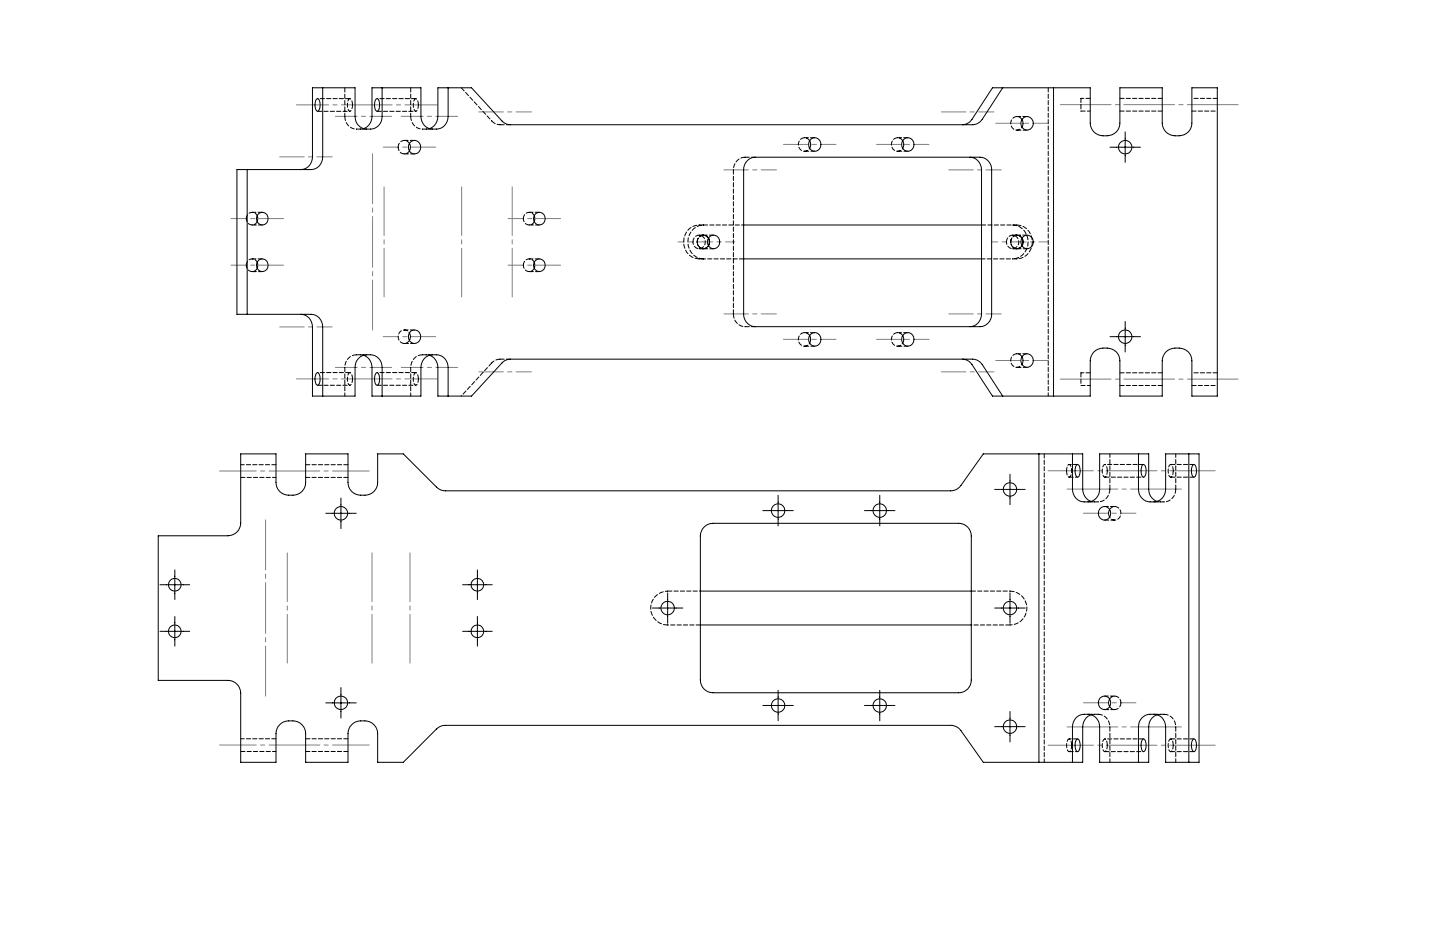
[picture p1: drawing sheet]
<svg xmlns="http://www.w3.org/2000/svg" width="432mm" height="279mm" viewBox="0 0 432 279" stroke-linecap="round" stroke-linejoin="round" font-family="sans-serif">
<g fill="none" stroke="#000" stroke-width=".3">
<path d="M94.8 29.8l.6-.2a3.1 3.1 0 0 1 0 3.7l-.6-.2-.3-1v-1.3zM96.8 26.3v20.7a3.6 3.6 0 0 1-3.5 3.8h-22.3v43.4h22.3a3.6 3.6 0 0 1 3.5 3.8v20.7M112.7 29.8l.5-.2a3.1 3.1 0 0 1 0 3.7 1.91 1.91 0 0 1-.8-2.5zM114.6 26.3v8.6a4.1 4.1 0 0 1-3.4 3.9 4.1 4.1 0 0 1-4.5-2.4l-.2-1.5v-8.6h-12.8v20.7a3.6 3.6 0 0 1-3.5 3.8M134.4 26.3v8.6a4.1 4.1 0 0 1-3.4 3.9 4.1 4.1 0 0 1-4.5-2.4l-.3-1.5v-8.6h-14.7v8.6a3.8 3.8 0 0 1-2.5 3.7M288.6 37.4a3.7 3.7 0 0 0 2.9-1.6l6.1-9.5h29.3v10.6a4.1 4.1 0 0 0 5.1 3.8 3.8 3.8 0 0 0 3.8-3.8v-10.6h12.7v10.6a4.1 4.1 0 0 0 5.1 3.8 3.8 3.8 0 0 0 3.8-3.8v-10.6h7.6v92.4h-7.6v-10.5a4 4 0 0 0-5.1-3.8 3.9 3.9 0 0 0-3.8 3.8v10.5h-12.7v-10.5a4 4 0 0 0-5.1-3.8 3.9 3.9 0 0 0-3.8 3.8v10.5h-29.3l-6.1-9.4a3.7 3.7 0 0 0-2.9-1.6M300.7 26.3l-6.2 9.5a3.7 3.7 0 0 1-2.8 1.6h-138.7a3.6 3.6 0 0 1-2.5-1.1l-9.1-10h-10.1v8.6a3.8 3.8 0 0 1-2.5 3.7M306.5 35.8a2.29 2.29 0 0 1 0 2.3M306.6 35.7a1.9 1.9 0 0 1 2.7-.1 1.9 1.9 0 0 1 0 2.7 1.9 1.9 0 0 1-2.7 0 2.09 2.09 0 0 1 0-2.6zM315.9 26.3v92.4M337.4 39.5v9.2M74.1 50.8v43.4"/>
<path d="M122.8 43a2.23 2.23 0 0 1 0 2.3M122.9 42.8a1.9 1.9 0 0 1 2.7 0 1.9 1.9 0 0 1 0 2.7 1.9 1.9 0 0 1-2.7-.1 2.22 2.22 0 0 1 0-2.6zM224 48.3a3.2 3.2 0 0 1 2.4-1.2h67.5a3.7 3.7 0 0 1 3.5 3.8v43.2a3.7 3.7 0 0 1-3.5 3.8h-67.5a3.7 3.7 0 0 1-3.4-3.8v-43.2a3.8 3.8 0 0 1 1-2.6zM242.8 42.2a2.29 2.29 0 0 1 0 2.3M242.9 42a1.9 1.9 0 0 1 2.7 0 1.9 1.9 0 0 1 0 2.7 1.9 1.9 0 0 1-2.7-.1 2.22 2.22 0 0 1 0-2.6zM270.7 42.2a2.1 2.1 0 0 1 0 2.3M270.8 42a1.9 1.9 0 0 1 2.7 0 1.9 1.9 0 0 1 0 2.7 1.9 1.9 0 0 1-2.7-.1 2.22 2.22 0 0 1 0-2.6zM290.8 47.1a3.7 3.7 0 0 1 3.5 3.8v43.2a3.7 3.7 0 0 1-3.5 3.8M332.8 44.1h9.2M77.1 64.6l.2 .9-.2 1M77.1 78.6l.2 .9-.2 .9M77.3 78.3a1.78 1.78 0 0 1 2.6-.1 1.78 1.78 0 0 1 0 2.6 1.78 1.78 0 0 1-2.6 0 2.01 2.01 0 0 1 0-2.5z"/>
<path d="M77.3 64.3a1.78 1.78 0 0 1 2.6 0 1.78 1.78 0 0 1 0 2.5 1.78 1.78 0 0 1-2.6 0 2.01 2.01 0 0 1 0-2.5zM160.2 78.6l.2 .9-.2 .9M160.2 64.6l.2 .9-.2 1M160.4 64.3a1.78 1.78 0 0 1 2.5 0 1.78 1.78 0 0 1 0 2.5 1.78 1.78 0 0 1-2.5 0 2.01 2.01 0 0 1 0-2.5zM160.4 78.3a1.78 1.78 0 0 1 2.5-.1 1.78 1.78 0 0 1 0 2.6 1.78 1.78 0 0 1-2.5 0 2.01 2.01 0 0 1 0-2.5zM212.4 71.4a2.29 2.29 0 0 1 0 2.3 2.29 2.29 0 0 0 0-2.3zM212.5 71.2a1.9 1.9 0 0 1 2.8 0 1.9 1.9 0 0 1 0 2.7 1.9 1.9 0 0 1-2.8-.1 2.22 2.22 0 0 1 0-2.6zM223 77.6h71.3M223 67.5h71.3M306.5 71.4a2.29 2.29 0 0 1 0 2.3 2.29 2.29 0 0 0 0-2.3zM306.6 71.2a1.9 1.9 0 0 1 2.7 0 1.9 1.9 0 0 1 0 2.7 1.9 1.9 0 0 1-2.7-.1 2.09 2.09 0 0 1 0-2.6zM90.2 94.2a3.6 3.6 0 0 1 3.5 3.8v20.7h12.8v-8.5a4.1 4.1 0 0 1 3.3-3.9 4.1 4.1 0 0 1 4.5 2.4l.3 1.5v8.5"/>
<path d="M122.8 99.8a2.23 2.23 0 0 1 0 2.3M122.9 99.6a1.9 1.9 0 0 1 2.7 0 1.9 1.9 0 0 1 0 2.7 1.9 1.9 0 0 1-2.7-.1 2.22 2.22 0 0 1 0-2.6zM337.4 96.4v9.1M94.8 112l.3-.3a1.95 1.95 0 0 1 .9 2.6l-.4 1-.2 .2-.6-.2-.4-1.7zM109 106.5a3.7 3.7 0 0 1 2.5 3.7v8.5h14.7v-8.5a4.1 4.1 0 0 1 3.4-3.9 4.1 4.1 0 0 1 4.5 2.4l.3 1.5v8.5M112.7 112l.2-.3a1.91 1.91 0 0 1 .9 2.6l-.3 1-.6 .2a3.2 3.2 0 0 1-.2-3.5zM128.8 106.5a3.7 3.7 0 0 1 2.5 3.7v8.5h10.1l9.1-9.9a3.6 3.6 0 0 1 2.5-1.1h138.7a3.7 3.7 0 0 1 2.8 1.6l6.2 9.4M242.8 100.6a2.29 2.29 0 0 1 0 2.3M242.9 100.4a1.9 1.9 0 0 1 2.7 0 1.9 1.9 0 0 1 0 2.7 1.9 1.9 0 0 1-2.7-.1 2.22 2.22 0 0 1 0-2.6zM270.7 100.6a2.1 2.1 0 0 1 0 2.3M270.8 100.4a1.9 1.9 0 0 1 2.7 0 1.9 1.9 0 0 1 0 2.7 1.9 1.9 0 0 1-2.7-.1 2.22 2.22 0 0 1 0-2.6zM306.5 106.9a2.29 2.29 0 0 1 0 2.4"/>
<path d="M306.6 106.8a1.9 1.9 0 0 1 2.7-.1 1.9 1.9 0 0 1 0 2.7 1.9 1.9 0 0 1-2.7 0 2.09 2.09 0 0 1 0-2.6zM332.8 100.9h9.2M311.5 136.1v92.4M321.6 136.1v10.5a3.8 3.8 0 0 0 4.6 3.9 3.7 3.7 0 0 0 3.5-3.9v-10.5h14.8v10.5a3.7 3.7 0 0 0 2.5 3.7M322.8 139.5l.5-.2a3.1 3.1 0 0 1 0 3.7h-.3a3.1 3.1 0 0 1-.2-3.5zM341.4 136.1v10.5a4.1 4.1 0 0 0 3.3 3.9 4.1 4.1 0 0 0 4.5-2.4l.3-1.5v-10.5h10.1v92.4h-10.1v-10.6a3.8 3.8 0 0 0-4.6-3.8 3.6 3.6 0 0 0-3.5 3.8v10.6M342.5 139.5l.5-.2a3.1 3.1 0 0 1 0 3.7l-.5-.2-.3-1v-1.3zM356.5 136.1v92.4M357.6 139.5l.6-.2a3.2 3.2 0 0 1 0 3.7h-.3a3.1 3.1 0 0 1-.3-3.5zM97.7 153.9h9.1M102.2 149.3v9.2M211.1 158a3.7 3.7 0 0 1 2.7-1.1h73.6a3.8 3.8 0 0 1 3.9 3.8v43.2a3.7 3.7 0 0 1-3.9 3.8h-73.6a3.8 3.8 0 0 1-3.8-3.8v-43.2a4.1 4.1 0 0 1 1.1-2.7z"/>
<path d="M228.7 153.1h9.2M233.3 148.5v9.2M259.2 153.1h9.2M263.8 148.5v9.2M298.3 146.7h9.1M302.9 142.2v9.1M327.2 150.3a3.8 3.8 0 0 1-2.5-3.7v-10.5h-29.8l-6.8 9.4a3.7 3.7 0 0 1-3.1 1.6h-151.4a3.7 3.7 0 0 1-2.7-1.1l-10-9.9h-7.7v8.5a4 4 0 0 1-5 3.8 3.8 3.8 0 0 1-3.8-3.8v-8.5h-12.7v8.5a4 4 0 0 1-5.1 3.8 3.8 3.8 0 0 1-3.8-3.8v-8.5h-10.6v20.7a3.9 3.9 0 0 1-3.8 3.8h-21v43.4h21a3.9 3.9 0 0 1 3.8 3.8v20.7h10.6v-8.6a4.1 4.1 0 0 1 5-3.8 3.9 3.9 0 0 1 3.9 3.8v8.6h12.7v-8.6a4.1 4.1 0 0 1 5-3.8 3.9 3.9 0 0 1 3.8 3.8v8.6h7.7l10-10a3.8 3.8 0 0 1 2.7-1h151.4a3.8 3.8 0 0 1 3.1 1.5l6.8 9.5h29.8v-10.6a3.8 3.8 0 0 1 2.5-3.6M329.8 152.6a1.9 1.9 0 0 1 2.7-.1 1.9 1.9 0 0 1 0 2.7 1.9 1.9 0 0 1-2.7 0 2.22 2.22 0 0 1 0-2.6zM332.7 152.7a2.1 2.1 0 0 0 0 2.3M48 175.3h8.9M52.4 170.9v8.8M138.7 175.3h8.9"/>
<path d="M143.2 170.9v8.8M200.2 177.7v9.2M210 177.2h81.3M302.9 177.7v9.2M48 189.3h8.9M52.4 184.8v8.9M138.7 189.3h8.9M143.2 184.8v8.9M195.6 182.3h9.2M210 187.4h81.3M298.3 182.3h9.1M97.7 210.7h9.1"/>
<path d="M102.2 206.1v9.2M228.7 211.5h9.2M233.3 206.9v9.2M259.2 211.5h9.2M263.8 206.9v9.2M298.3 217.8h9.1M302.9 213.3v9.1M329.8 209.4a1.91 1.91 0 0 1 2.7-.1 1.91 1.91 0 0 1 0 2.8 1.91 1.91 0 0 1-2.7-.1 2.28 2.28 0 0 1 0-2.6zM332.7 209.5a2.04 2.04 0 0 0 0 2.3M347 214.3a3.7 3.7 0 0 0-2.5 3.6v10.6h-14.8v-10.6a4.1 4.1 0 0 0-3.3-3.8 4.1 4.1 0 0 0-4.5 2.4l-.3 1.4v10.6M323 221.5h.3a3.1 3.1 0 0 1 0 3.8 1.95 1.95 0 0 1-.9-2.5zM342.8 221.5a1.95 1.95 0 0 1 .8 2.6 1.07 1.07 0 0 1-.8 1.2 3.3 3.3 0 0 1 0-3.8z"/>
<path d="M357.6 221.8l.6-.3a3.3 3.3 0 0 1 0 3.8 1.95 1.95 0 0 1-.9-2.5z"/>
<circle cx="337.4" cy="44.1" r="2.03"/>
<circle cx="337.4" cy="100.9" r="2.03"/>
<circle cx="102.3" cy="153.9" r="2.03"/>
<circle cx="233.3" cy="153.1" r="2.03"/>
<circle cx="263.8" cy="153.1" r="2.03"/>
<circle cx="302.8" cy="146.7" r="2.03"/>
<circle cx="52.4" cy="175.3" r="1.91"/>
<circle cx="143.2" cy="175.3" r="1.91"/>
<circle cx="52.4" cy="189.3" r="1.91"/>
<circle cx="143.2" cy="189.3" r="1.91"/>
<circle cx="200.2" cy="182.3" r="2.03"/>
<circle cx="302.8" cy="182.3" r="2.03"/>
<circle cx="102.2" cy="210.7" r="2.02"/>
<circle cx="233.3" cy="211.5" r="2.02"/>
<circle cx="263.8" cy="211.5" r="2.02"/>
<circle cx="302.8" cy="217.8" r="2.03"/>
</g>
<path d="M318.8 146.6h36.7M318.8 217.9h36.7" fill="none" stroke="#808080" stroke-width=".3" stroke-dasharray="15.2 1.3 1.3 1.3" stroke-dashoffset="-1.2"/>
<path d="M110.7 141.2h-44.9M110.7 223.3h-44.9" fill="none" stroke="#808080" stroke-width=".3" stroke-dasharray="15.2 1.3 1.3 1.3" stroke-dashoffset="4.2"/>
<g fill="none" stroke="#808080" stroke-width=".3" stroke-dasharray="15.2 1.3 1.3 1.3" stroke-dashoffset="7.9">
<path d="M143.6 33.6h15.8M282.3 33.6h15.7M298.6 37h15.7M83.9 47h15.7M130.7 44.1h-15.8M217.1 50.9h15.7M234.9 43.3h15.8M262.8 43.3h15.8M284.5 50.9h15.7M85 79.5h-15.7M85 65.5h-15.7M168.1 65.5h-15.8"/>
<path d="M168.1 79.5h-15.8M83.9 98h15.7M217.1 94.1h15.7M284.5 94.1h15.7M130.7 100.9h-15.8M143.6 111.5h15.8M234.9 101.7h15.8M262.8 101.7h15.8M282.3 111.5h15.7M298.6 108.1h15.7M324.9 153.9h15.7M324.9 210.7h15.7"/>
</g>
<path d="M314.2 141.1h50.2M314.2 223.4h50.2" fill="none" stroke="#808080" stroke-width=".3" stroke-dasharray="15.2 1.3 1.3 1.3" stroke-dashoffset="1.6"/>
<path d="M115.2 56v33M138.4 56v33M153.6 56v33M86.2 165.8v33M111.6 165.8v33M122.9 165.8v33" fill="none" stroke="#808080" stroke-width=".3" stroke-dasharray="15.2 1.3 1.3 1.3" stroke-dashoffset=".6"/>
<path d="M111.7 46.1v52.8M79.6 155.9v52.8" fill="none" stroke="#808080" stroke-width=".3" stroke-dasharray="15.2 1.3 1.3 1.3" stroke-dashoffset=".3"/>
<path d="M100.5 34.9h17M120.3 34.9h16.9M100.5 110.1h17M120.3 110.1h16.9" fill="none" stroke="#808080" stroke-width=".3" stroke-dasharray="15.2 1.3 1.3 1.3" stroke-dashoffset="8.7"/>
<path d="M131.1 31.4h-42.2M131.1 113.6h-42.2" fill="none" stroke="#808080" stroke-width=".3" stroke-dasharray="15.2 1.3 1.3 1.3" stroke-dashoffset="5.6"/>
<path d="M317.8 31.4h53.6M317.8 113.7h53.6" fill="none" stroke="#808080" stroke-width=".3" stroke-dasharray="15.2 1.3 1.3 1.3" stroke-dashoffset="-.1"/>
<path d="M210.9 72.5h9.4M304.9 72.5h9.4" fill="none" stroke="#808080" stroke-width=".3" stroke-dasharray="15.2 1.3 1.3 1.3" stroke-dashoffset="12.4"/>
<path d="M203.3 72.5h7.6M297.3 72.5h7.6" fill="none" stroke="#808080" stroke-width=".3" stroke-dasharray="15.2 1.3 1.3 1.3" stroke-dashoffset="13.3"/>
<g fill="none" stroke="#000" stroke-width=".3" stroke-dasharray="1.3 .6">
<path d="M95.2 33.4h9.7M103.4 26.3v8.6M103.4 34.9a3.6 3.6 0 0 0 3.5 3.8M104.9 29.6h-9.7M105.7 31.5a1.58 1.58 0 0 0-.9-1.9 3.2 3.2 0 0 0 0 3.7 1.07 1.07 0 0 0 .9-1.2v-.6M106.9 38.7h3.1M108.1 38.7l.9-.1M113.1 33.4h11.6M123.2 34.9a3.6 3.6 0 0 0 3.4 3.8M123.2 26.3v8.6M124.7 29.6h-11.6M125.4 31.5a1.61 1.61 0 0 0-.8-1.9 3.1 3.1 0 0 0 0 3.7 1.08 1.08 0 0 0 .8-1.2v-.6"/>
<path d="M126.6 38.7h3.1M127.8 38.7l1-.1M138.3 26.3l9.2 10M147.5 36.3a3.6 3.6 0 0 0 2.4 1.1M149.9 37.4h3.1M304.9 39h3.1M306.5 35.8a1.91 1.91 0 0 0-2.8-.3 1.91 1.91 0 0 0-.1 2.8 1.91 1.91 0 0 0 2.8 0l.1-.2M308 34.9h-3.1M314.3 26.3v92.4M324.1 31.4v1.9M324.1 29.5v1.9M324.1 33.3h2.8"/>
<path d="M326.9 29.5h-2.8M335.8 33.3h12.7M348.5 29.5h-12.7M357.4 33.3h7.6M365 29.5h-7.6M119.4 44.1a1.84 1.84 0 0 1 1.2-1.9 1.84 1.84 0 0 1 2.2 .8M121.2 46.1h3.1M122.8 45.3a1.83 1.83 0 0 1-2.2 .7 1.83 1.83 0 0 1-1.2-1.9M124.3 42.1h-3.1M219.9 50.9v43.2M223.4 47.1h3M223.4 47.1a3.7 3.7 0 0 0-3.5 3.8"/>
<path d="M241.3 45.3h3M242.8 42.2a1.91 1.91 0 0 0-2.8-.3 1.91 1.91 0 0 0-.1 2.8 1.91 1.91 0 0 0 2.8-.1l.1-.1M244.3 41.3h-3M269.2 45.3h3M270.7 42.2a1.89 1.89 0 0 0-2.8-.3 1.89 1.89 0 0 0 0 2.8 1.89 1.89 0 0 0 2.8-.2M272.2 41.3h-3M73.8 65.5a1.73 1.73 0 0 1 1.3-1.8 1.73 1.73 0 0 1 2 .9M73.8 79.5a1.73 1.73 0 0 1 1.3-1.8 1.73 1.73 0 0 1 2 .9M75.6 67.5h3.1M77.1 66.5a1.73 1.73 0 0 1-2 .9 1.73 1.73 0 0 1-1.3-1.9M78.7 63.6h-3.1M78.7 77.6h-3.1"/>
<path d="M156.9 79.5a1.73 1.73 0 0 1 1.3-1.8 1.73 1.73 0 0 1 2 .9M156.9 65.5a1.73 1.73 0 0 1 1.3-1.8 1.73 1.73 0 0 1 2 .9M158.7 67.5h3M160.2 66.5a1.73 1.73 0 0 1-2 .9 1.73 1.73 0 0 1-1.3-1.9M161.7 77.6h-3M161.7 63.6h-3M207.8 72.5a1.9 1.9 0 0 1 2.2-2 1.9 1.9 0 0 1 1.4 2.7 1.84 1.84 0 0 1-2.1 1.3 1.84 1.84 0 0 1-1.5-2M209.1 72.5a1.84 1.84 0 0 1 1.2-1.9 1.84 1.84 0 0 1 2.1 .8M209.7 77.6h1.2M209.7 77.6a5.1 5.1 0 0 1-4.7-5.1 5.1 5.1 0 0 1 4.7-5M209.7 67.5h1.2M209.7 74.6h1.2"/>
<path d="M210.9 77.6a5.1 5.1 0 0 1-4.6-5.1 5.1 5.1 0 0 1 4.6-5M210.9 67.5h12.1M210.9 70.5h-1.2M210.9 74.6h3.1M212.4 73.7a1.84 1.84 0 0 1-2.1 .8 1.84 1.84 0 0 1-1.2-2M212.4 71.4a1.89 1.89 0 0 0-2.7-.3 1.89 1.89 0 0 0 0 2.8 1.89 1.89 0 0 0 2.7-.2M214 70.5h-3.1M223 77.6h-12.1M294.3 67.5h10.6M301.8 72.5a1.94 1.94 0 0 1 2.6-1.9 1.94 1.94 0 0 1 .6 3.2 1.83 1.83 0 0 1-2.1 .6 1.83 1.83 0 0 1-1.1-1.9M303.1 72.5a1.84 1.84 0 0 1 1.2-1.9 1.84 1.84 0 0 1 2.2 .8M303.6 67.5a5.1 5.1 0 0 1 4.7 5 5.1 5.1 0 0 1-4.7 5.1"/>
<path d="M303.6 74.6h1.3M304.9 77.6h-10.6M304.9 67.5a5.1 5.1 0 0 1 4.7 5 5.1 5.1 0 0 1-4.7 5.1M304.9 70.5h-1.3M304.9 74.6h3.1M306.5 73.7a1.84 1.84 0 0 1-2.2 .8 1.84 1.84 0 0 1-1.2-2M306.5 71.4a1.91 1.91 0 0 0-2.8-.3 1.91 1.91 0 0 0-.1 2.8 1.91 1.91 0 0 0 2.8-.1l.1-.1M308 70.5h-3.1M75.6 81.4h3.1M77.1 80.4a1.73 1.73 0 0 1-2 .9 1.73 1.73 0 0 1-1.3-1.8M124.3 98.9h-3.1M158.7 81.4h3"/>
<path d="M160.2 80.4a1.73 1.73 0 0 1-2 .9 1.73 1.73 0 0 1-1.3-1.8M219.9 94.1a3.7 3.7 0 0 0 3.5 3.8M223.4 97.9h3M244.3 99.7h-3M272.2 99.7h-3M95.2 115.5h9.7M103.4 110.2v8.5M104.9 111.7h-9.7M105.7 113.6a1.64 1.64 0 0 0-.9-1.9 3.2 3.2 0 0 0 0 3.8h.3a2.12 2.12 0 0 0 .6-1.9M106.9 106.4h3.1M106.9 106.4a3.6 3.6 0 0 0-3.5 3.8M109 106.5l-.9-.1"/>
<path d="M113.1 115.5h11.6M121.2 103h3.1M122.8 102.1a1.89 1.89 0 0 1-2.8 .2 1.89 1.89 0 0 1 0-2.7 1.89 1.89 0 0 1 2.8 .2M123.2 110.2v8.5M124.7 111.7h-11.6M125.4 113.6a1.68 1.68 0 0 0-.8-1.9 3.1 3.1 0 0 0 0 3.8h.2a2.12 2.12 0 0 0 .6-1.9M126.6 106.4h3.1M126.6 106.4a3.6 3.6 0 0 0-3.4 3.8M128.8 106.5l-1-.1M147.5 108.8l-9.2 9.9M149.9 107.7h3.1M149.9 107.7a3.6 3.6 0 0 0-2.4 1.1"/>
<path d="M241.3 103.8h3M242.8 100.6a1.91 1.91 0 0 0-2.8-.3 1.91 1.91 0 0 0-.1 2.8 1.91 1.91 0 0 0 2.8-.1l.1-.1M269.2 103.8h3M270.7 100.6a1.89 1.89 0 0 0-2.8-.3 1.89 1.89 0 0 0 0 2.8 1.89 1.89 0 0 0 2.8-.2M304.9 110.1h3.1M306.5 106.9a1.91 1.91 0 0 0-2.8-.2 1.91 1.91 0 0 0-.1 2.7 1.91 1.91 0 0 0 2.8 0l.1-.1M308 106h-3.1M324.1 111.8v3.8M324.1 115.6h2.8M326.9 111.8h-2.8M335.8 115.6h12.7M348.5 111.8h-12.7"/>
<path d="M357.4 115.6h7.6M365 111.8h-7.6M82.8 139.3h-10.6M104.4 139.3h-12.7M313.1 136.1v92.4M323.1 139.2h-2.5M342.9 139.2h-11.6M358 139.2h-7M72.2 143.1h10.6M91.7 143.1h12.7M319.8 141.1a1.61 1.61 0 0 0 .9 1.9 3.1 3.1 0 0 0 0-3.7h-.2a2.12 2.12 0 0 0-.7 1.8M320.6 143.1h2.5"/>
<path d="M326.2 150.5h3.1M328.2 150.5l-1-.2M331.2 155.9h3.1M331.3 143.1h11.6M332 141.1a1.61 1.61 0 0 0-.8-1.8 3.1 3.1 0 0 0 0 3.7h.2a2.12 2.12 0 0 0 .6-1.9M332.7 152.7a1.89 1.89 0 0 1 2.8-.2 1.89 1.89 0 0 1 0 2.8 1.89 1.89 0 0 1-2.8-.3M332.8 146.6a3.7 3.7 0 0 1-3.5 3.9M332.8 146.6v-10.5M334.3 151.8h-3.1M346 150.5h3.1M347.9 150.5l-.9-.2M351 143.1h7"/>
<path d="M351.8 141.1a1.58 1.58 0 0 0-.9-1.8 3.1 3.1 0 0 0 0 3.7h.3a2.12 2.12 0 0 0 .6-1.9M352.6 146.6a3.7 3.7 0 0 1-3.5 3.9M352.6 146.6v-10.5M200.2 177.2h9.8M291.3 177.2h11.6M302.9 177.2a5.1 5.1 0 0 1 5 5.1 5.1 5.1 0 0 1-5 5.1M200.2 187.4a5.1 5.1 0 0 1-5.1-5.1 5.1 5.1 0 0 1 5.1-5.1M210 187.4h-9.8M302.9 187.4h-11.6M326.2 214.1h3.1M327.2 214.3l1-.2M329.3 214.1a3.6 3.6 0 0 1 3.5 3.8"/>
<path d="M331.2 212.7h3.1M332.7 209.5a1.84 1.84 0 0 1 2.2-.7 1.84 1.84 0 0 1 1.2 1.9M332.8 217.9v10.6M334.3 208.7h-3.1M336.1 210.7a1.83 1.83 0 0 1-1.2 1.9 1.83 1.83 0 0 1-2.2-.8M346 214.1h3.1M347 214.3l.9-.2M349.1 214.1a3.6 3.6 0 0 1 3.5 3.8M352.6 217.9v10.6M72.2 225.3h10.6M82.8 221.5h-10.6M91.7 225.3h12.7"/>
<path d="M104.4 221.5h-12.7M320.6 225.3h2.5M321.3 223.4a1.68 1.68 0 0 0-.8-1.9 3.1 3.1 0 0 0 0 3.8 1.08 1.08 0 0 0 .8-1.2v-.7M323.1 221.5h-2.5M331.3 225.3h11.6M332 223.4a1.68 1.68 0 0 0-.8-1.9 3.1 3.1 0 0 0 0 3.8 1.08 1.08 0 0 0 .8-1.2v-.7M342.9 221.5h-11.6M351 225.3h7M351.8 223.4a1.64 1.64 0 0 0-.9-1.9 3.1 3.1 0 0 0 0 3.8 1.02 1.02 0 0 0 .9-1.2v-.7M358 221.5h-7"/>
</g>
</svg>
